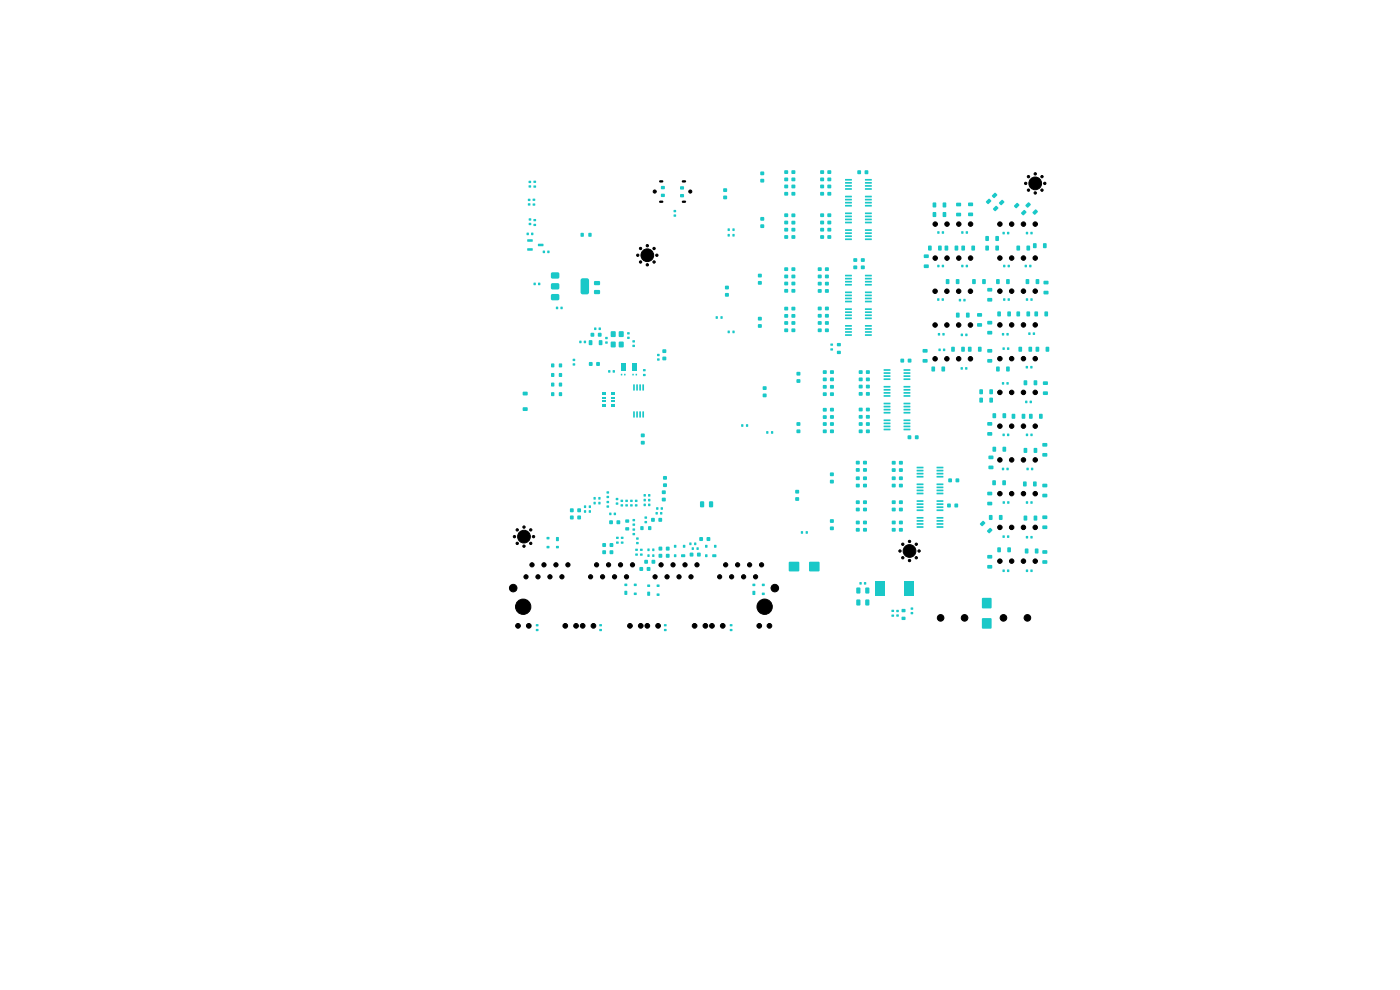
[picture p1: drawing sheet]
<svg xmlns="http://www.w3.org/2000/svg" width="297mm" height="210mm" viewBox="0 0 297 210" stroke-linecap="round" stroke-linejoin="round" font-family="sans-serif">
<g fill="#1ac8c8">
<path d="M179.3 63.8h1.3l.1 .3h-1.3z"/>
<path d="M179.3 63.2l1.3-.1 .1 .3-1.3 .1z"/>
<path d="M179.3 62.5h1.3l.1 .3h-1.3z"/>
<path d="M179.3 61.9l1.3-.1 .1 .3-1.3 .1z"/>
<path d="M183.5 61.9l1.4-.1 .1 .3-1.4 .1z"/>
<path d="M183.5 62.5h1.4l.1 .3h-1.4z"/>
<path d="M183.5 63.2l1.4-.1 .1 .3-1.4 .1z"/>
<path d="M183.5 63.8h1.4l.1 .3h-1.4z"/>
<path d="M135.9 111.7h.6v.7h-.6z"/>
<path d="M137.5 111.7h.6v.7h-.6z"/>
<path d="M140.2 107.6h.4v.5h-.4z"/>
<path d="M139.2 107.6h.5v.5h-.5z"/>
<path d="M205.4 43h.9l.1 .6-.9 .1z"/>
<path d="M205.4 45.1h.9l.1 .6-.9 .2z"/>
<path d="M155.4 48.5h.4v.5h-.4z"/>
<path d="M154.4 48.5h.4v.5h-.4z"/>
<path d="M139.7 109.9h.7v.7h-.7z"/>
<path d="M138.2 109.9h.7v.7h-.7z"/>
<path d="M210.6 101.9l.7 .1-.1 .9-.7-.1z"/>
<path d="M212.7 101.9l.7 .1-.1 .9-.7-.1z"/>
<path d="M204.9 49.1h.4v.5h-.4z"/>
<path d="M203.9 49.1h.5v.5h-.5z"/>
<path d="M131.7 106h.5v.5h-.5z"/>
<path d="M131.7 107h.5v.4h-.5z"/>
<path d="M202.8 59.3h.7l-.1 1-.6-.1z"/>
<path d="M200.7 59.3h.7l-.1 1-.6-.1z"/>
<path d="M179.3 70.9h1.3l.1 .3-1.3 .1z"/>
<path d="M179.3 70.3l1.3-.1 .1 .3-1.3 .1z"/>
<path d="M179.3 69.6h1.3l.1 .3-1.3 .1z"/>
<path d="M179.3 69l1.3-.1 .1 .3-1.3 .1z"/>
<path d="M183.5 69l1.4-.1 .1 .3-1.4 .1z"/>
<path d="M183.5 69.6h1.4l.1 .3-1.4 .1z"/>
<path d="M183.5 70.3l1.4-.1 .1 .3-1.4 .1z"/>
<path d="M183.5 70.9h1.4l.1 .3-1.4 .1z"/>
<path d="M202.6 52.1l.7 .1-.1 .9-.7-.1z"/>
<path d="M200.4 52.1l.8 .1-.2 .9-.6-.1z"/>
<path d="M209.5 104.4l.9-.1 .1 .7-1 .1z"/>
<path d="M209.5 106.5l.9-.1 .1 .7-1 .1z"/>
<path d="M175.1 58.3h.7v.7h-.7z"/>
<path d="M175.1 56.7h.7v.7h-.7z"/>
<path d="M173.5 59.8h.8v.7h-.8z"/>
<path d="M173.5 61.4h.8v.7h-.8z"/>
<path d="M174 36.2h.8v.7h-.8z"/>
<path d="M174 37.7h.8v.7h-.8z"/>
<path d="M127.8 115.2h.7v.8h-.7z"/>
<path d="M129.4 115.2h.7v.8h-.7z"/>
<path d="M173.5 56.7h.8v.7h-.8z"/>
<path d="M173.5 58.3h.8v.7h-.8z"/>
<path d="M183.1 106.2h.8v.7h-.8z"/>
<path d="M183.1 107.7h.8v.7h-.8z"/>
<path d="M139.4 76.1h.5v.4h-.5z"/>
<path d="M139.4 75.1h.5v.4h-.5z"/>
<path d="M136.8 110.5h.4v.5h-.4z"/>
<path d="M136.8 109.6h.4v.4h-.4z"/>
<path d="M113.2 47.5h.5v.4h-.5z"/>
<path d="M113.2 46.5h.5v.4h-.5z"/>
<path d="M134.2 113.1h.5v.4h-.5z"/>
<path d="M134.2 112.1h.5v.5h-.5z"/>
<path d="M167.9 45.3h.8v.7h-.8z"/>
<path d="M167.9 46.9h.8v.7h-.8z"/>
<path d="M135 115h.5v.4h-.5z"/>
<path d="M135 114h.5v.5h-.5z"/>
<path d="M198.8 63.3h.5v.5h-.5z"/>
<path d="M199.8 63.3h.4v.5h-.4z"/>
<path d="M121 109.4h.7v.7h-.7z"/>
<path d="M122.5 109.4h.7v.7h-.7z"/>
<path d="M116.9 81.2h.7v.8h-.7z"/>
<path d="M118.6 81.2h.6v.8h-.6z"/>
<path d="M202.9 66.4h.7l-.1 1-.7-.1z"/>
<path d="M205 66.4h.7l-.1 1-.7-.1z"/>
<path d="M136.6 104.8h.4v.5h-.4z"/>
<path d="M137.5 104.8h.4v.5h-.4z"/>
<path d="M190.8 99.4h.7v.7h-.7z"/>
<path d="M190.8 97.8h.7v.7h-.7z"/>
<path d="M195.8 76.2h.9l.1 .6-1 .1z"/>
<path d="M195.8 74.1l.9-.1 .1 .7-1 .1z"/>
<path d="M166.4 66.7h.8v.7h-.8z"/>
<path d="M166.4 65.1h.8v.7h-.8z"/>
<path d="M167.9 39.2h.8v.7h-.8z"/>
<path d="M167.9 40.8h.8v.7h-.8z"/>
<path d="M211.4 59.3h.7l-.1 1-.7-.1z"/>
<path d="M213.5 59.3h.7l-.1 1-.7-.1z"/>
<path d="M148.6 106.4l.6-.1 .2 .2v.9l-.1 .2-.8-.1z"/>
<path d="M150.5 106.4l.6-.1 .2 .2v.9l-.1 .2-.8-.1z"/>
<path d="M176.1 89.6h.8v.7h-.8z"/>
<path d="M176.1 91.2h.8v.6h-.8z"/>
<path d="M197.9 43l.7 .1-.1 .9-.6-.1z"/>
<path d="M200 43l.7 .1-.1 .9-.6-.1z"/>
<path d="M219.5 66.1l.7 .1-.1 .9-.7-.1z"/>
<path d="M221.6 66.1l.7 .1-.1 .9-.6-.1z"/>
<path d="M212.6 99.2h.4v.5h-.4z"/>
<path d="M213.5 99.2h.5v.5h-.5z"/>
<path d="M189.2 97.8h.8v.7h-.8z"/>
<path d="M189.2 99.4h.8v.7h-.8z"/>
<path d="M219.1 70.5h.5v.5h-.5z"/>
<path d="M218.2 70.5h.4v.5h-.4z"/>
<path d="M140.7 102.6h.7v.7h-.7z"/>
<path d="M140.7 101h.7v.7h-.7z"/>
<path d="M128.4 71.5h.5v.4h-.5z"/>
<path d="M128.4 72.5h.5v.4h-.5z"/>
<path d="M181.6 99.3h.7v.7h-.7z"/>
<path d="M181.6 97.8h.7v.7h-.7z"/>
<path d="M137.2 120.3h.7v.8h-.7z"/>
<path d="M135.7 120.3h.7v.8h-.7z"/>
<path d="M216.8 87.8l.7 .1-.1 .9-.7-.1z"/>
<path d="M214.7 87.8l.7 .1-.1 .9-.7-.1z"/>
<path d="M124.9 49.4h.6v.8h-.6z"/>
<path d="M123.2 49.4h.6v.8h-.6z"/>
<path d="M125.9 106.5h.5v.5h-.5z"/>
<path d="M127 106.5h.4v.5h-.4z"/>
<path d="M183.7 80.1h.8v.7h-.8z"/>
<path d="M183.7 78.6h.8v.7h-.8z"/>
<path d="M129.3 108.8h.4v.5h-.4z"/>
<path d="M130.2 108.8h.5v.5h-.5z"/>
<path d="M209.2 42.7l.6-.6 .5 .5-.7 .7-.4-.3z"/>
<path d="M211.2 43.7h.3l.3 .4-.7 .7-.5-.5z"/>
<path d="M116.1 53.2h.5v.5h-.5z"/>
<path d="M115.2 53.2h.4v.5h-.4z"/>
<path d="M157.3 90h.4v.5h-.4z"/>
<path d="M158.3 90h.4v.5h-.4z"/>
<path d="M208.4 126.9h1.9v2.1h-1.9z"/>
<path d="M208.4 131.2h1.9v2.1h-1.9z"/>
<path d="M181.6 107.7h.7v.7h-.7z"/>
<path d="M181.6 106.2h.7v.7h-.7z"/>
<path d="M112 42.2h.5v.4h-.5z"/>
<path d="M112 43.1h.5v.5h-.5z"/>
<path d="M129 78.5h.5v.5h-.5z"/>
<path d="M130 78.5h.4v.5h-.4z"/>
<path d="M181.6 112h.7v.7h-.7z"/>
<path d="M181.6 110.5h.7v.7h-.7z"/>
<path d="M140.3 41.1h.7v.7h-.7z"/>
<path d="M140.3 39.5h.7v.6h-.7z"/>
<path d="M112.2 46.3h.5v.5h-.5z"/>
<path d="M112.2 47.3h.5v.4h-.5z"/>
<path d="M179.3 47h1.3l.1 .3-1.3 .1z"/>
<path d="M179.3 46.4h1.3l.1 .2-1.3 .1z"/>
<path d="M179.3 45.7h1.3l.1 .3-1.3 .1z"/>
<path d="M179.3 45.1h1.3l.1 .2-1.3 .1z"/>
<path d="M183.5 45.1h1.4l.1 .2-1.4 .1z"/>
<path d="M183.5 45.7h1.4l.1 .3-1.4 .1z"/>
<path d="M183.5 46.4h1.4l.1 .2-1.4 .1z"/>
<path d="M183.5 47h1.4l.1 .3-1.4 .1z"/>
<path d="M212.6 81.1h.4v.5h-.4z"/>
<path d="M213.5 81.1h.5v.5h-.5z"/>
<path d="M140.5 104.1h.7v.7h-.7z"/>
<path d="M140.5 105.6h.7v.7h-.7z"/>
<path d="M194.5 104.5h1.3l.1 .3-1.4 .1z"/>
<path d="M194.5 103.9h1.3l.1 .2-1.4 .1z"/>
<path d="M194.5 103.2h1.3l.1 .3-1.4 .1z"/>
<path d="M194.5 102.6h1.3l.1 .2-1.4 .1z"/>
<path d="M198.7 102.6h1.3l.1 .2-1.3 .1z"/>
<path d="M198.7 103.2h1.3l.1 .3-1.3 .1z"/>
<path d="M198.7 103.9h1.3l.1 .2-1.3 .1z"/>
<path d="M198.7 104.5h1.3l.1 .3-1.3 .1z"/>
<path d="M136.6 105.8h.4v.5h-.4z"/>
<path d="M137.5 105.8h.4v.5h-.4z"/>
<path d="M221.2 109.4l.9-.1 .1 .7-1 .1z"/>
<path d="M221.2 111.5h.9l.1 .6-1 .1z"/>
<path d="M207.8 82.6l.7 .1-.1 .9-.6-.1z"/>
<path d="M209.9 82.6l.7 .1-.1 .9-.6-.1z"/>
<path d="M198.9 49.1h.4v.5h-.4z"/>
<path d="M199.8 49.1h.4v.5h-.4z"/>
<path d="M181.7 124.7l.6-.1 .2 .2v.9l-.1 .2-.7-.1z"/>
<path d="M183.6 124.7l.6-.1 .2 .2v.9l-.1 .2-.7-.1z"/>
<path d="M218.7 99.2h.5v.5h-.5z"/>
<path d="M217.8 99.2h.4v.5h-.4z"/>
<path d="M206.3 59.3h.7l-.1 1-.7-.1z"/>
<path d="M208.4 59.3h.7l-.1 1-.6-.1z"/>
<path d="M210.6 94.8l.7 .1-.1 .9-.6-.1z"/>
<path d="M212.7 94.8l.7 .1-.1 .9-.6-.1z"/>
<path d="M209.5 76.2h.9l.1 .6-1 .1z"/>
<path d="M209.5 74.1l.9-.1 .1 .7-1 .1z"/>
<path d="M138.4 116.4h.4v.5h-.4z"/>
<path d="M137.4 116.4h.4v.5h-.4z"/>
<path d="M140.9 133.4h.5v.5h-.5z"/>
<path d="M140.9 132.4h.5v.4h-.5z"/>
<path d="M219.8 59.3h.7l-.1 1-.7-.1z"/>
<path d="M217.6 59.3h.7l-.1 1-.6-.1z"/>
<path d="M159.7 125.4h.5l-.1 .8-.5-.1z"/>
<path d="M159.7 123.8h.5v.5h-.5z"/>
<path d="M161.7 123.8h.5v.5h-.5z"/>
<path d="M161.7 125.7h.5v.5h-.5z"/>
<path d="M130.7 114.9h.5v.4h-.5z"/>
<path d="M130.7 113.9h.5v.4h-.5z"/>
<path d="M130.7 105.6h.4v.5h-.4z"/>
<path d="M130.7 106.6h.4v.4h-.4z"/>
<path d="M154.4 49.7h.4v.5h-.4z"/>
<path d="M155.4 49.7h.4v.5h-.4z"/>
<path d="M221.2 116.8l.9-.1 .1 .7-1 .1z"/>
<path d="M221.2 118.9l.9-.1 .1 .7-1 .1z"/>
<path d="M183.1 101.1h.8v.7h-.8z"/>
<path d="M183.1 102.7h.8v.6h-.8z"/>
<path d="M161.3 47.6h.8v.7h-.8z"/>
<path d="M161.3 46.1h.8v.7h-.8z"/>
<path d="M116.9 83.2h.7v.8h-.7z"/>
<path d="M118.6 83.2h.6v.8h-.6z"/>
<path d="M212.7 92h.4v.5h-.4z"/>
<path d="M213.7 92h.4v.5h-.4z"/>
<path d="M127.1 72.2l.7 .1-.1 .9-.7-.1z"/>
<path d="M125 72.2l.7 .1-.1 .9-.7-.1z"/>
<path d="M177.6 72.8h.7v.6h-.7z"/>
<path d="M177.6 74.5h.7v.6h-.7z"/>
<path d="M136.6 106.9h.4v.4h-.4z"/>
<path d="M137.5 106.9h.4v.4h-.4z"/>
<path d="M175.6 40.8h.7v.7h-.7z"/>
<path d="M175.6 39.2h.7v.7h-.7z"/>
<path d="M182.2 86.5h.8v.7h-.8z"/>
<path d="M182.2 88.1h.8v.7h-.8z"/>
<path d="M218.4 56.2h.4v.5h-.4z"/>
<path d="M217.4 56.2h.4v.5h-.4z"/>
<path d="M149.9 114h.7v.7h-.7z"/>
<path d="M148.4 114h.7v.7h-.7z"/>
<path d="M175.1 66.6h.7v.7h-.7z"/>
<path d="M175.1 65.1h.7v.7h-.7z"/>
<path d="M121.5 77.1h.5v.4h-.5z"/>
<path d="M121.5 76.1h.5v.5h-.5z"/>
<path d="M209.5 89.6l.9-.1 .1 .7-1 .1z"/>
<path d="M209.5 91.7h.9l.1 .6-1 .1z"/>
<path d="M155.4 70.2h.4v.5h-.4z"/>
<path d="M154.4 70.2h.4v.5h-.4z"/>
<path d="M110.9 83.1h1v.7h-1z"/>
<path d="M110.9 86.4h1v.7h-1z"/>
<path d="M166.4 61.3h.8v.7h-.8z"/>
<path d="M166.4 59.8h.8v.7h-.8z"/>
<path d="M134.9 79.3h.2v.3h-.2z"/>
<path d="M134.2 79.3h.2v.3h-.2z"/>
<path d="M218.6 49.2h.4v.5h-.4z"/>
<path d="M217.7 49.2h.4v.5h-.4z"/>
<path d="M189.1 130.4h.5v.4h-.5z"/>
<path d="M189.1 129.4h.5v.4h-.5z"/>
<path d="M174 45.3h.8v.7h-.8z"/>
<path d="M174 46.9h.8v.6h-.8z"/>
<path d="M116.9 79.2h.7v.7h-.7z"/>
<path d="M118.6 79.2h.6v.7h-.6z"/>
<path d="M187.5 80.3h1.3l.1 .2-1.4 .1z"/>
<path d="M187.5 79.6h1.3l.1 .3-1.4 .1z"/>
<path d="M187.5 79h1.3l.1 .2-1.4 .1z"/>
<path d="M187.5 78.3h1.3l.1 .3-1.4 .1z"/>
<path d="M191.7 78.3h1.3l.1 .3-1.3 .1z"/>
<path d="M191.7 79h1.3l.1 .2-1.3 .1z"/>
<path d="M191.7 79.6h1.3l.1 .3-1.3 .1z"/>
<path d="M191.7 80.3h1.3l.1 .2-1.3 .1z"/>
<path d="M175.1 69.7h.7v.7h-.7z"/>
<path d="M175.1 68.2h.7v.7h-.7z"/>
<path d="M204.4 63.4h.4v.5h-.4z"/>
<path d="M203.4 63.4h.5v.5h-.5z"/>
<path d="M183.7 88.1h.8v.7h-.8z"/>
<path d="M183.7 86.5h.8v.7h-.8z"/>
<path d="M133.7 106h.5v.5h-.5z"/>
<path d="M133.7 107h.5v.4h-.5z"/>
<path d="M202.5 106.9h.7v.7h-.7z"/>
<path d="M201 106.9h.7v.7h-.7z"/>
<path d="M113.2 39.4h.5v.4h-.5z"/>
<path d="M113.2 38.4h.5v.4h-.5z"/>
<path d="M169 91.1h.8v.7h-.8z"/>
<path d="M169 89.6h.8v.7h-.8z"/>
<path d="M151.1 117.6h.8l.1 .5-.8 .1z"/>
<path d="M149.6 117.6h.5v.6h-.5z"/>
<path d="M149.6 115.6h.5v.6h-.5z"/>
<path d="M151.5 115.6h.5v.6h-.5z"/>
<path d="M198.9 56.2h.4v.5h-.4z"/>
<path d="M199.8 56.2h.4v.5h-.4z"/>
<path d="M141.3 117.5h.7v.8h-.7z"/>
<path d="M139.8 117.5h.6v.8h-.6z"/>
<path d="M208.4 110.5h.3l.3 .4-.6 .7-.5-.4z"/>
<path d="M209.9 112h.3l.3 .5-.6 .6-.5-.4z"/>
<path d="M176.1 101.8h.7v.7h-.7z"/>
<path d="M176.1 100.3h.7v.7h-.7z"/>
<path d="M218.6 63.3h.4v.5h-.4z"/>
<path d="M217.7 63.3h.4v.5h-.4z"/>
<path d="M174.6 83.3h.7v.7h-.7z"/>
<path d="M174.6 81.7h.7v.7h-.7z"/>
<path d="M189.2 101.1h.8v.7h-.8z"/>
<path d="M189.2 102.7h.8v.6h-.8z"/>
<path d="M179.3 60.3l1.3-.1 .1 .3-1.3 .1z"/>
<path d="M179.3 59.6h1.3l.1 .2-1.3 .1z"/>
<path d="M179.3 59l1.3-.1 .1 .3-1.3 .1z"/>
<path d="M179.3 58.3h1.3l.1 .2-1.3 .1z"/>
<path d="M183.5 58.3h1.4l.1 .2-1.4 .1z"/>
<path d="M183.5 59l1.4-.1 .1 .3-1.4 .1z"/>
<path d="M183.5 59.6h1.4l.1 .2-1.4 .1z"/>
<path d="M183.5 60.3l1.4-.1 .1 .3-1.4 .1z"/>
<path d="M129.6 83.3h.7v.5h-.7z"/>
<path d="M129.6 84.1h.7v.4h-.7z"/>
<path d="M129.6 84.9h.7v.4h-.7z"/>
<path d="M129.6 85.7h.7v.5h-.7z"/>
<path d="M127.8 85.7h.7v.5h-.7z"/>
<path d="M127.8 84.9h.7v.4h-.7z"/>
<path d="M127.8 84.1h.7v.4h-.7z"/>
<path d="M127.8 83.3h.7v.5h-.7z"/>
<path d="M196 54h.9l.1 .6-.9 .1z"/>
<path d="M196 56.1h.9l.1 .6-.9 .2z"/>
<path d="M212.7 73.7h.4v.5h-.4z"/>
<path d="M213.7 73.7h.4v.5h-.4z"/>
<path d="M194.1 92.4h.7v.7h-.7z"/>
<path d="M192.6 92.4h.7v.7h-.7z"/>
<path d="M182.7 54.8h.7v.7h-.7z"/>
<path d="M182.7 56.4h.7v.7h-.7z"/>
<path d="M219.3 95.1h.7l-.1 1-.6-.1z"/>
<path d="M217.2 95.1h.7l-.1 1-.6-.1z"/>
<path d="M176.2 72.9h.5v.4h-.5z"/>
<path d="M176.2 73.9h.5v.4h-.5z"/>
<path d="M183.1 97.8h.8v.7h-.8z"/>
<path d="M183.1 99.3h.8v.7h-.8z"/>
<path d="M138.3 118.8h.7v.7h-.7z"/>
<path d="M136.7 118.8h.7v.7h-.7z"/>
<path d="M218.6 92h.4v.5h-.4z"/>
<path d="M217.7 92h.4v.5h-.4z"/>
<path d="M194.5 108.1h1.3l.1 .2-1.4 .1z"/>
<path d="M194.5 107.4h1.3l.1 .3-1.4 .1z"/>
<path d="M194.5 106.8h1.3l.1 .2-1.4 .1z"/>
<path d="M194.5 106.1h1.3l.1 .3-1.4 .1z"/>
<path d="M198.7 106.1h1.3l.1 .3-1.3 .1z"/>
<path d="M198.7 106.8h1.3l.1 .2-1.3 .1z"/>
<path d="M198.7 107.4h1.3l.1 .3-1.3 .1z"/>
<path d="M198.7 108.1h1.3l.1 .2-1.3 .1z"/>
<path d="M183.5 36.2h.7v.7h-.7z"/>
<path d="M181.9 36.2h.7v.7h-.7z"/>
<path d="M166.4 69.7h.8v.7h-.8z"/>
<path d="M166.4 68.2h.8v.7h-.8z"/>
<path d="M209.5 61.1h.9l.1 .6-1 .1z"/>
<path d="M209.5 63.3l.9-.1 .1 .7-1 .1z"/>
<path d="M217.8 66.1l.7 .1-.1 .9-.6-.1z"/>
<path d="M215.7 66.1l.7 .1-.1 .9-.7-.1z"/>
<path d="M204.8 77.9h.4v.5h-.4z"/>
<path d="M203.8 77.9h.4v.5h-.4z"/>
<path d="M116.9 77.1h.7v.8h-.7z"/>
<path d="M118.6 77.1h.6v.8h-.6z"/>
<path d="M218.6 106.4h.4v.4h-.4z"/>
<path d="M217.7 106.4h.4v.4h-.4z"/>
<path d="M209.8 109.3l.8 .1-.2 .9-.6-.1z"/>
<path d="M212 109.3l.7 .1-.1 .9-.7-.1z"/>
<path d="M182.2 81.7h.8v.6h-.8z"/>
<path d="M182.2 83.2h.8v.7h-.8z"/>
<path d="M207.8 84.4l.7 .1-.1 .9-.6-.1z"/>
<path d="M209.9 84.4l.7 .1-.1 .9-.6-.1z"/>
<path d="M190.2 129.4h.5v.4h-.5z"/>
<path d="M190.2 130.4h.5v.4h-.5z"/>
<path d="M174.6 88.1h.7v.7h-.7z"/>
<path d="M174.6 86.6h.7v.7h-.7z"/>
<path d="M128.7 107.2h.5v.5h-.5z"/>
<path d="M128.7 106.3h.5v.4h-.5z"/>
<path d="M153.5 41.5h.7v.7h-.7z"/>
<path d="M153.5 40h.7v.7h-.7z"/>
<path d="M137.3 125.5l.6 .1-.1 .8-.5-.1z"/>
<path d="M137.3 124h.6v.5h-.6z"/>
<path d="M139.3 124h.6v.5h-.6z"/>
<path d="M139.3 125.9h.6v.5h-.6z"/>
<path d="M126.5 76.8h.7v.8h-.7z"/>
<path d="M125 76.8h.7v.8h-.7z"/>
<path d="M204.8 70.8h.4v.5h-.4z"/>
<path d="M203.8 70.8h.5v.5h-.5z"/>
<path d="M218.6 120.8h.4v.5h-.4z"/>
<path d="M217.7 120.8h.4v.5h-.4z"/>
<path d="M176.1 81.7h.8v.7h-.8z"/>
<path d="M176.1 83.3h.8v.7h-.8z"/>
<path d="M132.7 110.2h.7v.6h-.7z"/>
<path d="M132.7 111.9h.7v.6h-.7z"/>
<path d="M126.9 70.6h.7v.8h-.7z"/>
<path d="M125.3 70.6h.7v.8h-.7z"/>
<path d="M218.6 77.7h.4v.4h-.4z"/>
<path d="M217.6 77.7h.5v.4h-.5z"/>
<path d="M219.3 80.7l.7 .1-.1 .9-.6-.1z"/>
<path d="M217.2 80.7l.7 .1-.1 .9-.6-.1z"/>
<path d="M187.5 83.8h1.3l.1 .3-1.4 .1z"/>
<path d="M187.5 83.2h1.3l.1 .2-1.4 .1z"/>
<path d="M187.5 82.5h1.3l.1 .3-1.4 .1z"/>
<path d="M187.5 81.9h1.3l.1 .2-1.4 .1z"/>
<path d="M191.7 81.9h1.3l.1 .2-1.3 .1z"/>
<path d="M191.7 82.5h1.3l.1 .3-1.3 .1z"/>
<path d="M191.7 83.2h1.3l.1 .2-1.3 .1z"/>
<path d="M191.7 83.8h1.3l.1 .3-1.3 .1z"/>
<path d="M212.7 106.4h.5v.4h-.5z"/>
<path d="M213.7 106.4h.4v.4h-.4z"/>
<path d="M212.7 49.2h.4v.5h-.4z"/>
<path d="M213.7 49.2h.4v.5h-.4z"/>
<path d="M175.6 49.9h.7v.7h-.7z"/>
<path d="M175.6 48.4h.7v.7h-.7z"/>
<path d="M199 70.7h.4v.5h-.4z"/>
<path d="M199.9 70.7h.5v.5h-.5z"/>
<path d="M125.9 105.5h.5v.5h-.5z"/>
<path d="M127 105.5h.4v.5h-.4z"/>
<path d="M175.6 37.7h.7v.7h-.7z"/>
<path d="M175.6 36.2h.7v.7h-.7z"/>
<path d="M151.8 67.1h.5v.5h-.5z"/>
<path d="M152.9 67.1h.4v.5h-.4z"/>
<path d="M161.3 36.4h.8v.7h-.8z"/>
<path d="M161.3 38h.8v.7h-.8z"/>
<path d="M167.9 56.7h.8v.7h-.8z"/>
<path d="M167.9 58.3h.8v.7h-.8z"/>
<path d="M116.9 62.5l.3-.1h1.3l.2 .3-.1 .9-.3 .1-1.3-.1-.1-.2z"/>
<path d="M116.9 60.2l.3-.1h1.3l.2 .3-.1 .9-.3 .1-1.3-.1-.1-.2z"/>
<path d="M123.3 59.2l1.2-.2 .4 .3 .1 2.7-.3 .4h-1.2l-.3-.2v-2.7z"/>
<path d="M116.9 57.9l.3-.1h1.3l.2 .3-.1 .9-.3 .1-1.3-.1-.1-.2z"/>
<path d="M175.1 61.4h.7v.7h-.7z"/>
<path d="M175.1 59.8h.7v.7h-.7z"/>
<path d="M161.8 83.5h.8v.7h-.8z"/>
<path d="M161.8 82h.8v.7h-.8z"/>
<path d="M211.6 66.1l.7 .1-.1 .9-.6-.1z"/>
<path d="M213.7 66.1l.8 .1-.2 .9-.6-.1z"/>
<path d="M170.9 112.7h.5v.5h-.5z"/>
<path d="M169.9 112.7h.4v.5h-.4z"/>
<path d="M127.2 133.4h.5v.5h-.5z"/>
<path d="M127.2 132.4h.5v.4h-.5z"/>
<path d="M123.9 107.2h.4v.5h-.4z"/>
<path d="M124.9 107.2h.4v.5h-.4z"/>
<path d="M212.8 63.3h.5v.5h-.5z"/>
<path d="M213.8 63.3h.4v.5h-.4z"/>
<path d="M176.1 111.7h.7v.7h-.7z"/>
<path d="M176.1 110.2h.7v.7h-.7z"/>
<path d="M154.9 133.4h.5v.5h-.5z"/>
<path d="M154.9 132.4h.5v.4h-.5z"/>
<path d="M219.7 73.6l.8 .1-.1 .9-.7-.1z"/>
<path d="M221.9 73.6l.7 .1-.1 .9-.7-.1z"/>
<path d="M193.2 128.9h.5v.4h-.5z"/>
<path d="M193.2 129.8h.5v.5h-.5z"/>
<path d="M218.2 73.6l.7 .1-.1 .9-.6-.1z"/>
<path d="M216.1 73.6l.7 .1-.1 .9-.6-.1z"/>
<path d="M176.1 78.6h.8v.7h-.8z"/>
<path d="M176.1 80.1h.8v.7h-.8z"/>
<path d="M181.7 127.2h.6l.2 .1v.9l-.1 .2-.7-.1z"/>
<path d="M183.6 127.2h.6l.2 .1v.9l-.1 .2-.7-.1z"/>
<path d="M121 107.9h.7v.7h-.7z"/>
<path d="M122.5 107.9h.7v.7h-.7z"/>
<path d="M189.2 106.2h.8v.7h-.8z"/>
<path d="M189.2 107.7h.8v.7h-.8z"/>
<path d="M130.8 110.4h.7v.8h-.7z"/>
<path d="M129.3 110.4h.7v.8h-.7z"/>
<path d="M127.8 116.8h.7v.7h-.7z"/>
<path d="M129.4 116.8h.7v.7h-.7z"/>
<path d="M138.4 117.6h.4v.5h-.4z"/>
<path d="M137.4 117.6h.4v.5h-.4z"/>
<path d="M123.9 72.3h.4v.5h-.4z"/>
<path d="M122.9 72.3h.4v.5h-.4z"/>
<path d="M179.3 50.6h1.3l.1 .2-1.3 .1z"/>
<path d="M179.3 50l1.3-.1 .1 .3-1.3 .1z"/>
<path d="M179.3 49.3h1.3l.1 .2-1.3 .1z"/>
<path d="M179.3 48.7l1.3-.1 .1 .3-1.3 .1z"/>
<path d="M183.5 48.7l1.4-.1 .1 .3-1.4 .1z"/>
<path d="M183.5 49.3h1.4l.1 .2-1.4 .1z"/>
<path d="M183.5 50l1.4-.1 .1 .3-1.4 .1z"/>
<path d="M183.5 50.6h1.4l.1 .2-1.4 .1z"/>
<path d="M132.7 106h.5v.5h-.5z"/>
<path d="M132.7 107h.5v.4h-.5z"/>
<path d="M215.6 43.1h.3l.4 .4-.7 .7-.5-.5z"/>
<path d="M216.7 45.1l.6-.6 .5 .5-.7 .7-.4-.4z"/>
<path d="M221.2 94h.9l.1 .6-1 .1z"/>
<path d="M221.2 96.1h.9l.1 .7-1 .1z"/>
<path d="M191.3 129.2h.8v.6h-.8z"/>
<path d="M191.3 130.9h.8v.6h-.8z"/>
<path d="M219.2 51.6l.7 .1-.1 .9-.7-.1z"/>
<path d="M221.3 51.6l.7 .1-.1 .9-.6-.1z"/>
<path d="M199.1 74h.4v.5h-.4z"/>
<path d="M200.1 74h.4v.5h-.4z"/>
<path d="M175.6 46.9h.7v.6h-.7z"/>
<path d="M175.6 45.3h.7v.7h-.7z"/>
<path d="M135.8 117.4h.5v.5h-.5z"/>
<path d="M135.8 116.4h.5v.4h-.5z"/>
<path d="M136.4 79.3h.5v.5h-.5z"/>
<path d="M136.4 78.3h.5v.4h-.5z"/>
<path d="M167.9 59.8h.8v.7h-.8z"/>
<path d="M167.9 61.3h.8v.7h-.8z"/>
<path d="M123.9 108.2h.4v.6h-.4z"/>
<path d="M124.9 108.2h.4v.6h-.4z"/>
<path d="M205.4 73.6l.7 .1-.1 .9-.6-.1z"/>
<path d="M207.5 73.6l.7 .1-.1 .9-.6-.1z"/>
<path d="M209.7 96.7l.9-.1 .1 .7-.9 .1z"/>
<path d="M209.7 98.8h.9l.1 .6-.9 .1z"/>
<path d="M118 114h.6l-.1 .8-.5-.1z"/>
<path d="M118 115.8h.5v.5h-.5z"/>
<path d="M116 115.8h.5v.5h-.5z"/>
<path d="M116 113.9h.5v.5h-.5z"/>
<path d="M167.9 36.2h.8v.7h-.8z"/>
<path d="M167.9 37.7h.8v.7h-.8z"/>
<path d="M183.1 110.5h.8v.7h-.8z"/>
<path d="M183.1 112h.8v.7h-.8z"/>
<path d="M218.6 113.7h.4v.5h-.4z"/>
<path d="M217.7 113.7h.4v.5h-.4z"/>
<path d="M111.7 49.4h.5v.5h-.5z"/>
<path d="M112.7 49.4h.4v.5h-.4z"/>
<path d="M218.3 87.8l.8 .1-.1 .9-.7-.1z"/>
<path d="M220.5 87.8l.7 .1-.1 .9-.7-.1z"/>
<path d="M141.3 116h.7v.7h-.7z"/>
<path d="M139.8 116h.6v.7h-.6z"/>
<path d="M210.6 87.7l.7 .1-.1 .9-.6-.1z"/>
<path d="M212.7 87.7l.7 .1-.1 .9-.6-.1z"/>
<path d="M174 39.2h.8v.7h-.8z"/>
<path d="M174 40.8h.8v.7h-.8z"/>
<path d="M173.5 65.1h.8v.7h-.8z"/>
<path d="M173.5 66.6h.8v.7h-.8z"/>
<path d="M187.5 91l1.3-.1 .1 .3-1.4 .1z"/>
<path d="M187.5 90.3h1.3l.1 .2-1.4 .1z"/>
<path d="M187.5 89.7l1.3-.1 .1 .3-1.4 .1z"/>
<path d="M187.5 89h1.3l.1 .2-1.4 .1z"/>
<path d="M191.7 89h1.3l.1 .2-1.3 .1z"/>
<path d="M191.7 89.7l1.3-.1 .1 .3-1.3 .1z"/>
<path d="M191.7 90.3h1.3l.1 .2-1.3 .1z"/>
<path d="M191.7 91l1.3-.1 .1 .3-1.3 .1z"/>
<path d="M133.1 70.5h.5v.4h-.5z"/>
<path d="M133.1 71.5h.5v.4h-.5z"/>
<path d="M212.7 113.6h.4v.5h-.4z"/>
<path d="M213.7 113.6h.4v.5h-.4z"/>
<path d="M134.7 106h.5v.5h-.5z"/>
<path d="M134.7 107h.5v.4h-.5z"/>
<path d="M167.4 119.2h2.1v2h-2.1z"/>
<path d="M171.7 119.2h2.1v2h-2.1z"/>
<path d="M131.7 77h.9v1.6h-.9z"/>
<path d="M134.2 77h.9v1.6h-.9z"/>
<path d="M166.4 46.9h.8v.6h-.8z"/>
<path d="M166.4 45.3h.8v.7h-.8z"/>
<path d="M211.6 116.1l.7 .1-.1 1-.6-.2z"/>
<path d="M213.7 116.1l.8 .1-.2 1-.6-.2z"/>
<path d="M187.5 87.4h1.3l.1 .2-1.4 .1z"/>
<path d="M187.5 86.7h1.3l.1 .3-1.4 .1z"/>
<path d="M187.5 86.1h1.3l.1 .2-1.4 .1z"/>
<path d="M187.5 85.4h1.3l.1 .3-1.4 .1z"/>
<path d="M191.7 85.4h1.3l.1 .3-1.3 .1z"/>
<path d="M191.7 86.1h1.3l.1 .2-1.3 .1z"/>
<path d="M191.7 86.7h1.3l.1 .3-1.3 .1z"/>
<path d="M191.7 87.4h1.3l.1 .2-1.3 .1z"/>
<path d="M192.6 76.1h.7v.8h-.7z"/>
<path d="M191.1 76.1h.7v.8h-.7z"/>
<path d="M136.3 87.3h.3v1.3l-.3-.1z"/>
<path d="M135.6 87.3h.4l-.1 1.3-.3-.1z"/>
<path d="M135 87.3h.3v1.3l-.3-.1z"/>
<path d="M134.3 87.3h.4l-.1 1.3-.3-.1z"/>
<path d="M134.3 81.6h.4l-.1 1.3-.3-.1z"/>
<path d="M135 81.6h.3v1.3l-.3-.1z"/>
<path d="M135.6 81.6h.4l-.1 1.3-.3-.1z"/>
<path d="M136.3 81.6h.3v1.3l-.3-.1z"/>
<path d="M134.8 117.4h.5v.5h-.5z"/>
<path d="M134.8 116.4h.5v.4h-.5z"/>
<path d="M202.8 101.5h.7v.8h-.7z"/>
<path d="M201.2 101.5h.7v.8h-.7z"/>
<path d="M209.5 68.1h.9l.1 .6-1 .1z"/>
<path d="M209.5 70.2h.9l.1 .6-1 .2z"/>
<path d="M209.5 117.8l.9-.1 .1 .7-1 .1z"/>
<path d="M209.5 119.9h.9l.1 .6-1 .1z"/>
<path d="M167.9 68.2h.8v.7h-.8z"/>
<path d="M167.9 69.7h.8v.7h-.8z"/>
<path d="M144.3 39.6h.8v.6h-.8z"/>
<path d="M144.3 41.2h.8v.6h-.8z"/>
<path d="M189.2 110.5h.8v.7h-.8z"/>
<path d="M189.2 112h.8v.7h-.8z"/>
<path d="M174.6 91.2h.7v.6h-.7z"/>
<path d="M174.6 89.6h.7v.7h-.7z"/>
<path d="M190.8 102.7h.7v.6h-.7z"/>
<path d="M190.8 101.1h.7v.7h-.7z"/>
<path d="M181.6 102.7h.7v.6h-.7z"/>
<path d="M181.6 101.1h.7v.7h-.7z"/>
<path d="M174 48.4h.8v.7h-.8z"/>
<path d="M174 49.9h.8v.7h-.8z"/>
<path d="M132.5 125.4h.6l-.1 .8-.5-.1z"/>
<path d="M132.5 123.8h.5v.5h-.5z"/>
<path d="M134.5 123.8h.5v.5h-.5z"/>
<path d="M134.5 125.7h.5v.5h-.5z"/>
<path d="M183.7 91.2h.8v.6h-.8z"/>
<path d="M183.7 89.6h.8v.7h-.8z"/>
<path d="M166.4 37.7h.8v.7h-.8z"/>
<path d="M166.4 36.2h.8v.7h-.8z"/>
<path d="M131.7 114.9h.5v.4h-.5z"/>
<path d="M131.7 113.9h.5v.4h-.5z"/>
<path d="M147.9 117.3h.7v.7h-.7z"/>
<path d="M146.4 117.3h.7v.7h-.7z"/>
<path d="M204.9 56.2h.4v.5h-.4z"/>
<path d="M203.9 56.2h.5v.5h-.5z"/>
<path d="M212.8 56.2h.5v.5h-.5z"/>
<path d="M213.8 56.2h.4v.5h-.4z"/>
<path d="M160.8 59.7h.8v.6h-.8z"/>
<path d="M160.8 58.1h.8v.7h-.8z"/>
<path d="M166.4 49.9h.8v.7h-.8z"/>
<path d="M166.4 48.4h.8v.7h-.8z"/>
<path d="M182.2 89.6h.8v.7h-.8z"/>
<path d="M182.2 91.2h.8v.6h-.8z"/>
<path d="M174.6 80.1h.7v.7h-.7z"/>
<path d="M174.6 78.6h.7v.7h-.7z"/>
<path d="M176.1 86.6h.8v.6h-.8z"/>
<path d="M176.1 88.1h.8v.7h-.8z"/>
<path d="M111.9 52.7h1l.1 .4-1.1 .1z"/>
<path d="M111.9 50.8h1l.1 .4-1.1 .1z"/>
<path d="M114.1 51.7h1.1l.1 .5h-1.1z"/>
<path d="M179.3 39.9h1.3l.1 .3-1.3 .1z"/>
<path d="M179.3 39.3h1.3l.1 .2-1.3 .1z"/>
<path d="M179.3 38.6h1.3l.1 .3-1.3 .1z"/>
<path d="M179.3 38h1.3l.1 .2-1.3 .1z"/>
<path d="M183.5 38h1.4l.1 .2-1.4 .1z"/>
<path d="M183.5 38.6h1.4l.1 .3-1.4 .1z"/>
<path d="M183.5 39.3h1.4l.1 .2-1.4 .1z"/>
<path d="M183.5 39.9h1.4l.1 .3-1.4 .1z"/>
<path d="M204 73.6l.7 .1-.1 .9-.7-.1z"/>
<path d="M201.8 73.6l.8 .1-.2 .9-.6-.1z"/>
<path d="M221.2 102.7l.9-.1 .1 .7-1 .1z"/>
<path d="M221.2 104.8l.9-.1 .1 .7-1 .1z"/>
<path d="M211.4 77.8l.7 .1-.1 .9-.7-.1z"/>
<path d="M213.5 77.8l.7 .1-.1 .9-.7-.1z"/>
<path d="M190.8 107.7h.7v.7h-.7z"/>
<path d="M190.8 106.2h.7v.7h-.7z"/>
<path d="M206.1 52.1l.7 .1-.1 .9-.6-.1z"/>
<path d="M204 52.1l.7 .1-.1 .9-.6-.1z"/>
<path d="M160.8 68.8h.8v.7h-.8z"/>
<path d="M160.8 67.3h.8v.6h-.8z"/>
<path d="M140.6 75.7h.7v.7h-.7z"/>
<path d="M140.6 74.1h.7v.7h-.7z"/>
<path d="M167.9 65.1h.8v.7h-.8z"/>
<path d="M167.9 66.7h.8v.7h-.8z"/>
<path d="M166.4 40.8h.8v.7h-.8z"/>
<path d="M166.4 39.2h.8v.7h-.8z"/>
<path d="M140.1 108.6h.4v.5h-.4z"/>
<path d="M139.1 108.6h.4v.5h-.4z"/>
<path d="M218.1 43h.2l.4 .4-.7 .7-.5-.5z"/>
<path d="M219.6 44.5h.3l.3 .4-.7 .7-.5-.5z"/>
<path d="M183.7 83.2h.8v.7h-.8z"/>
<path d="M183.7 81.7h.8v.6h-.8z"/>
<path d="M194.5 101l1.3-.1 .1 .3-1.4 .1z"/>
<path d="M194.5 100.3h1.3l.1 .3-1.4 .1z"/>
<path d="M194.5 99.7l1.3-.1 .1 .3-1.4 .1z"/>
<path d="M194.5 99h1.3l.1 .3-1.4 .1z"/>
<path d="M198.7 99h1.3l.1 .3-1.3 .1z"/>
<path d="M198.7 99.7l1.3-.1 .1 .3-1.3 .1z"/>
<path d="M198.7 100.3h1.3l.1 .3-1.3 .1z"/>
<path d="M198.7 101l1.3-.1 .1 .3-1.3 .1z"/>
<path d="M113 43.2h.5v.4h-.5z"/>
<path d="M113 42.2h.5v.4h-.5z"/>
<path d="M147.3 115.1h.4v.5h-.4z"/>
<path d="M146.3 115.1h.4v.5h-.4z"/>
<path d="M167.9 48.4h.8v.7h-.8z"/>
<path d="M167.9 49.9h.8v.7h-.8z"/>
<path d="M207.3 66.5l.9-.1 .1 .7-.9 .1z"/>
<path d="M207.3 68.6l.9-.1 .1 .7-.9 .1z"/>
<path d="M209.1 50.1l.7 .1-.1 .9-.7-.1z"/>
<path d="M211.2 50.1l.7 .1-.1 .9-.6-.1z"/>
<path d="M182.2 78.6h.8v.7h-.8z"/>
<path d="M182.2 80.1h.8v.7h-.8z"/>
<path d="M181.1 54.8h.7v.7h-.7z"/>
<path d="M181.1 56.4h.7v.7h-.7z"/>
<path d="M196.9 52.1l.7 .1-.1 .9-.6-.1z"/>
<path d="M199.1 52.1l.7 .1-.1 .9-.7-.1z"/>
<path d="M147.8 116.1h.4v.5h-.4z"/>
<path d="M146.8 116.1h.4v.5h-.4z"/>
<path d="M179.3 43.5h1.3l.1 .2-1.3 .1z"/>
<path d="M179.3 42.8h1.3l.1 .3-1.3 .1z"/>
<path d="M179.3 42.2h1.3l.1 .2-1.3 .1z"/>
<path d="M179.3 41.5h1.3l.1 .3-1.3 .1z"/>
<path d="M183.5 41.5h1.4l.1 .3-1.4 .1z"/>
<path d="M183.5 42.2h1.4l.1 .2-1.4 .1z"/>
<path d="M183.5 42.8h1.4l.1 .3-1.4 .1z"/>
<path d="M183.5 43.5h1.4l.1 .2-1.4 .1z"/>
<path d="M209.1 52.1l.7 .1-.1 .9-.7-.1z"/>
<path d="M211.2 52.1l.7 .1-.1 .9-.6-.1z"/>
<path d="M197.6 77.8l.8 .1-.1 .9-.7-.1z"/>
<path d="M199.8 77.8l.7 .1-.1 .9-.7-.1z"/>
<path d="M113.7 133.4h.5v.5h-.5z"/>
<path d="M113.7 132.4h.5v.4h-.5z"/>
<path d="M127 69.5h.5v.5h-.5z"/>
<path d="M126.1 69.5h.4v.5h-.4z"/>
<path d="M142.9 44.6h.5v.4h-.5z"/>
<path d="M142.9 45.5h.5v.5h-.5z"/>
<path d="M114.2 60h.4v.5h-.4z"/>
<path d="M113.2 60h.4v.5h-.4z"/>
<path d="M212.7 120.8h.4v.5h-.4z"/>
<path d="M213.7 120.8h.4v.5h-.4z"/>
<path d="M211 40.9h.2l.4 .5-.7 .6-.5-.4z"/>
<path d="M212 42.9l.6-.5 .5 .5-.7 .6-.4-.3z"/>
<path d="M197.9 45l.7 .1-.1 .9-.6-.1z"/>
<path d="M200 45l.7 .1-.1 .9-.6-.1z"/>
<path d="M118.9 65.1h.4v.5h-.4z"/>
<path d="M118 65.1h.4v.5h-.4z"/>
<path d="M202.9 43h.9l.1 .7-1 .1z"/>
<path d="M202.9 45.2l.9-.1 .1 .7-1 .1z"/>
<path d="M126.1 59.7l1.1-.1 .1 .8-.2 .1h-1l-.1-.2z"/>
<path d="M126.1 61.6l1.1-.1 .1 .8-.2 .1h-1l-.1-.2z"/>
<path d="M173.5 68.2h.8v.7h-.8z"/>
<path d="M173.5 69.7h.8v.7h-.8z"/>
<path d="M219.6 116.4l.7 .1-.1 .9-.7-.1z"/>
<path d="M217.5 116.4l.7 .1-.1 .9-.7-.1z"/>
<path d="M185.7 123.2h2.1v3.1h-2.1z"/>
<path d="M191.7 123.2h2.2v3.1h-2.2z"/>
<path d="M218.5 85h.4v.5h-.4z"/>
<path d="M217.5 85h.4v.5h-.4z"/>
<path d="M168.7 105.5h.8v.7h-.8z"/>
<path d="M168.7 104h.8v.6h-.8z"/>
<path d="M190.8 112h.7v.7h-.7z"/>
<path d="M190.8 110.5h.7v.7h-.7z"/>
<path d="M217.8 52.1l.7 .1-.1 .9-.6-.1z"/>
<path d="M215.7 52.1l.7 .1-.1 .9-.7-.1z"/>
<path d="M112.2 38.4h.4v.4h-.4z"/>
<path d="M112.2 39.3h.4v.5h-.4z"/>
<path d="M169 80.5h.8v.7h-.8z"/>
<path d="M169 78.9h.8v.7h-.8z"/>
<path d="M212.6 70.7h.4v.5h-.4z"/>
<path d="M213.5 70.7h.5v.5h-.5z"/>
<path d="M144.5 117.6h.8l.1 .5-.8 .1z"/>
<path d="M143 117.6h.5v.6h-.5z"/>
<path d="M143 115.6h.5v.6h-.5z"/>
<path d="M144.9 115.6h.5v.6h-.5z"/>
<path d="M153.8 62.2h.8v.7h-.8z"/>
<path d="M153.8 60.6h.8v.7h-.8z"/>
<path d="M136 92h.7v.7h-.7z"/>
<path d="M136 93.6h.7v.7h-.7z"/>
<path d="M194.5 111.6h1.3l.1 .3-1.4 .1z"/>
<path d="M194.5 111h1.3l.1 .2-1.4 .1z"/>
<path d="M194.5 110.3h1.3l.1 .3-1.4 .1z"/>
<path d="M194.5 109.7h1.3l.1 .2-1.4 .1z"/>
<path d="M198.7 109.7h1.3l.1 .2-1.3 .1z"/>
<path d="M198.7 110.3h1.3l.1 .3-1.3 .1z"/>
<path d="M198.7 111h1.3l.1 .2-1.3 .1z"/>
<path d="M198.7 111.6h1.3l.1 .3-1.3 .1z"/>
<path d="M134.2 72.2h.5v.4h-.5z"/>
<path d="M134.2 73.2h.5v.4h-.5z"/>
<path d="M132.4 79.3h.3v.3h-.3z"/>
<path d="M131.7 79.3h.3v.3h-.3z"/>
<path d="M166.4 58.3h.8v.7h-.8z"/>
<path d="M166.4 56.7h.8v.7h-.8z"/>
<path d="M179.3 67.4l1.3-.1 .1 .3-1.3 .1z"/>
<path d="M179.3 66.7h1.3l.1 .3-1.3 .1z"/>
<path d="M179.3 66.1l1.3-.1 .1 .3-1.3 .1z"/>
<path d="M179.3 65.4h1.3l.1 .3-1.3 .1z"/>
<path d="M183.5 65.4h1.4l.1 .3-1.4 .1z"/>
<path d="M183.5 66.1l1.4-.1 .1 .3-1.4 .1z"/>
<path d="M183.5 66.7h1.4l.1 .3-1.4 .1z"/>
<path d="M183.5 67.4l1.4-.1 .1 .3-1.4 .1z"/>
<path d="M221.4 59.6h.9l.1 .6-.9 .1z"/>
<path d="M221.4 61.7h.9l.1 .6-.9 .1z"/>
<path d="M221.3 80.9h.9l.1 .6-.9 .2z"/>
<path d="M221.3 83.1l.9-.1 .1 .7-.9 .1z"/>
<path d="M182.3 123.5h.5v.5h-.5z"/>
<path d="M183.3 123.5h.4v.5h-.4z"/>
<path d="M219.3 109.4l.7 .1-.1 .9-.6-.1z"/>
<path d="M217.2 109.4l.7 .1-.1 .9-.6-.1z"/>
<path d="M163.6 91.5h.4v.5h-.4z"/>
<path d="M162.6 91.5h.4v.5h-.4z"/>
<path d="M134.2 111.1h.5v.4h-.5z"/>
<path d="M134.2 110.1h.5v.5h-.5z"/>
<path d="M128.7 104.2h.5v.5h-.5z"/>
<path d="M128.7 105.2h.5v.4h-.5z"/>
<path d="M219.2 102.2h.7l-.1 1-.6-.1z"/>
<path d="M217.1 102.2h.7l-.1 1-.7-.1z"/>
<path d="M129.6 72.5h1v1.1h-1z"/>
<path d="M129.6 70.3h1v1.1h-1z"/>
<path d="M131.3 70.3h1v1.1h-1z"/>
<path d="M131.3 72.5h1v1.1h-1z"/>
</g>
<g fill="#000" stroke="#000" stroke-width=".21">
<circle cx="217.6" cy="38.9" r=".25"/>
<circle cx="218.2" cy="37.5" r=".25"/>
<circle cx="219.6" cy="36.9" r=".25"/>
<circle cx="219.6" cy="38.9" r="1.35"/>
<circle cx="221.1" cy="37.5" r=".25"/>
<circle cx="221.6" cy="38.9" r=".25"/>
<circle cx="135.3" cy="54.1" r=".25"/>
<circle cx="135.9" cy="52.7" r=".25"/>
<circle cx="135.9" cy="55.6" r=".25"/>
<circle cx="137.3" cy="52.1" r=".25"/>
<circle cx="137.3" cy="56.2" r=".25"/>
<circle cx="137.3" cy="54.1" r="1.35"/>
<circle cx="138.8" cy="52.7" r=".25"/>
<circle cx="138.8" cy="55.6" r=".25"/>
<circle cx="138.9" cy="40.6" r=".33"/>
<circle cx="139.3" cy="54.1" r=".25"/>
<circle cx="146.4" cy="40.6" r=".33"/>
<circle cx="198.4" cy="54.7" r=".47"/>
<circle cx="198.4" cy="47.5" r=".47"/>
<circle cx="200.9" cy="54.7" r=".47"/>
<circle cx="200.9" cy="47.5" r=".47"/>
<circle cx="203.4" cy="54.7" r=".47"/>
<circle cx="203.4" cy="47.5" r=".47"/>
<circle cx="205.9" cy="54.7" r=".47"/>
<circle cx="205.9" cy="47.5" r=".47"/>
<circle cx="212.1" cy="47.5" r=".47"/>
<circle cx="212.1" cy="54.7" r=".48"/>
<circle cx="214.6" cy="47.5" r=".47"/>
<circle cx="214.6" cy="54.7" r=".48"/>
<circle cx="217.1" cy="47.5" r=".47"/>
<circle cx="217.1" cy="54.7" r=".48"/>
<circle cx="218.2" cy="40.3" r=".25"/>
<circle cx="219.6" cy="40.9" r=".25"/>
<circle cx="219.6" cy="47.5" r=".47"/>
<circle cx="219.6" cy="54.7" r=".48"/>
<circle cx="221.1" cy="40.3" r=".25"/>
<circle cx="198.4" cy="76.1" r=".47"/>
<circle cx="198.4" cy="61.8" r=".47"/>
<circle cx="198.4" cy="68.9" r=".48"/>
<circle cx="200.9" cy="76.1" r=".47"/>
<circle cx="200.9" cy="61.8" r=".47"/>
<circle cx="200.9" cy="68.9" r=".48"/>
<circle cx="203.4" cy="76.1" r=".47"/>
<circle cx="203.4" cy="61.8" r=".47"/>
<circle cx="203.4" cy="68.9" r=".48"/>
<circle cx="205.9" cy="76.1" r=".47"/>
<circle cx="205.9" cy="61.8" r=".47"/>
<circle cx="205.9" cy="68.9" r=".48"/>
<circle cx="212.1" cy="68.9" r=".47"/>
<circle cx="212.1" cy="76.1" r=".47"/>
<circle cx="212.1" cy="61.8" r=".47"/>
<circle cx="214.6" cy="76.1" r=".47"/>
<circle cx="214.6" cy="68.9" r=".47"/>
<circle cx="214.6" cy="61.8" r=".47"/>
<circle cx="217.1" cy="68.9" r=".47"/>
<circle cx="217.1" cy="76.1" r=".47"/>
<circle cx="217.1" cy="61.8" r=".47"/>
<circle cx="219.6" cy="68.9" r=".47"/>
<circle cx="219.6" cy="76.1" r=".47"/>
<circle cx="219.6" cy="61.8" r=".47"/>
<circle cx="212.1" cy="97.6" r=".47"/>
<circle cx="212.1" cy="90.4" r=".47"/>
<circle cx="212.1" cy="83.2" r=".47"/>
<circle cx="214.6" cy="97.6" r=".47"/>
<circle cx="214.6" cy="90.4" r=".47"/>
<circle cx="214.6" cy="83.2" r=".47"/>
<circle cx="217.1" cy="97.6" r=".47"/>
<circle cx="217.1" cy="90.4" r=".47"/>
<circle cx="217.1" cy="83.2" r=".47"/>
<circle cx="219.6" cy="97.6" r=".47"/>
<circle cx="219.6" cy="90.4" r=".47"/>
<circle cx="219.6" cy="83.2" r=".47"/>
<circle cx="109.1" cy="113.8" r=".25"/>
<circle cx="109.7" cy="112.4" r=".25"/>
<circle cx="109.7" cy="115.3" r=".25"/>
<circle cx="111.2" cy="111.8" r=".25"/>
<circle cx="111.2" cy="115.9" r=".25"/>
<circle cx="111.2" cy="113.8" r="1.35"/>
<circle cx="112.6" cy="112.4" r=".25"/>
<circle cx="112.6" cy="115.3" r=".25"/>
<circle cx="112.9" cy="119.8" r=".45"/>
<circle cx="113.2" cy="113.8" r=".25"/>
<circle cx="115.4" cy="119.8" r=".45"/>
<circle cx="117.9" cy="119.8" r=".45"/>
<circle cx="120.5" cy="119.8" r=".45"/>
<circle cx="126.6" cy="119.8" r=".45"/>
<circle cx="129.1" cy="119.8" r=".45"/>
<circle cx="131.6" cy="119.8" r=".45"/>
<circle cx="134.2" cy="119.8" r=".45"/>
<circle cx="140.2" cy="119.8" r=".45"/>
<circle cx="142.8" cy="119.8" r=".45"/>
<circle cx="145.3" cy="119.8" r=".45"/>
<circle cx="147.9" cy="119.8" r=".45"/>
<circle cx="153.9" cy="119.8" r=".45"/>
<circle cx="156.5" cy="119.8" r=".45"/>
<circle cx="159" cy="119.8" r=".45"/>
<circle cx="161.6" cy="119.8" r=".45"/>
<circle cx="190.9" cy="116.9" r=".25"/>
<circle cx="191.5" cy="115.5" r=".25"/>
<circle cx="191.5" cy="118.3" r=".25"/>
<circle cx="192.9" cy="114.9" r=".25"/>
<circle cx="192.9" cy="118.9" r=".25"/>
<circle cx="192.9" cy="116.9" r="1.35"/>
<circle cx="194.4" cy="115.5" r=".25"/>
<circle cx="194.4" cy="118.3" r=".25"/>
<circle cx="195" cy="116.9" r=".25"/>
<circle cx="212.1" cy="119" r=".47"/>
<circle cx="212.1" cy="111.9" r=".47"/>
<circle cx="212.1" cy="104.7" r=".48"/>
<circle cx="214.6" cy="119" r=".47"/>
<circle cx="214.6" cy="111.9" r=".47"/>
<circle cx="214.6" cy="104.7" r=".48"/>
<circle cx="217.1" cy="119" r=".47"/>
<circle cx="217.1" cy="111.9" r=".47"/>
<circle cx="217.1" cy="104.7" r=".48"/>
<circle cx="219.6" cy="119" r=".47"/>
<circle cx="219.6" cy="111.9" r=".47"/>
<circle cx="219.6" cy="104.7" r=".48"/>
<circle cx="108.9" cy="124.8" r=".8"/>
<circle cx="109.9" cy="132.8" r=".5"/>
<circle cx="111" cy="128.7" r="1.62"/>
<circle cx="111.6" cy="122.4" r=".44"/>
<circle cx="112.2" cy="132.8" r=".5"/>
<circle cx="114.1" cy="122.4" r=".45"/>
<circle cx="116.7" cy="122.4" r=".45"/>
<circle cx="119.2" cy="122.4" r=".45"/>
<circle cx="119.9" cy="132.8" r=".5"/>
<circle cx="122.2" cy="132.8" r=".5"/>
<circle cx="123.6" cy="132.8" r=".5"/>
<circle cx="125.3" cy="122.4" r=".44"/>
<circle cx="125.9" cy="132.8" r=".5"/>
<circle cx="127.8" cy="122.4" r=".45"/>
<circle cx="130.4" cy="122.4" r=".45"/>
<circle cx="132.9" cy="122.4" r=".45"/>
<circle cx="133.6" cy="132.8" r=".5"/>
<circle cx="135.9" cy="132.8" r=".5"/>
<circle cx="137.3" cy="132.8" r=".5"/>
<circle cx="139" cy="122.4" r=".44"/>
<circle cx="139.6" cy="132.8" r=".5"/>
<circle cx="141.5" cy="122.4" r=".45"/>
<circle cx="144.1" cy="122.4" r=".45"/>
<circle cx="146.6" cy="122.4" r=".45"/>
<circle cx="147.4" cy="132.8" r=".5"/>
<circle cx="149.6" cy="132.8" r=".5"/>
<circle cx="151" cy="132.8" r=".5"/>
<circle cx="152.7" cy="122.4" r=".44"/>
<circle cx="153.3" cy="132.8" r=".5"/>
<circle cx="155.2" cy="122.4" r=".45"/>
<circle cx="157.8" cy="122.4" r=".45"/>
<circle cx="160.3" cy="122.4" r=".45"/>
<circle cx="161.1" cy="132.8" r=".5"/>
<circle cx="162.2" cy="128.7" r="1.62"/>
<circle cx="163.2" cy="132.8" r=".5"/>
<circle cx="164.4" cy="124.8" r=".8"/>
<circle cx="199.5" cy="131.1" r=".7"/>
<circle cx="204.6" cy="131.1" r=".7"/>
<circle cx="212.9" cy="131.1" r=".7"/>
<circle cx="218" cy="131.1" r=".7"/>
</g>
<path d="M140 38.5h.5M144.9 38.5h.4M140 42.8h.5M144.9 42.8h.4" fill="none" stroke="#000" stroke-width=".5"/>
</svg>
